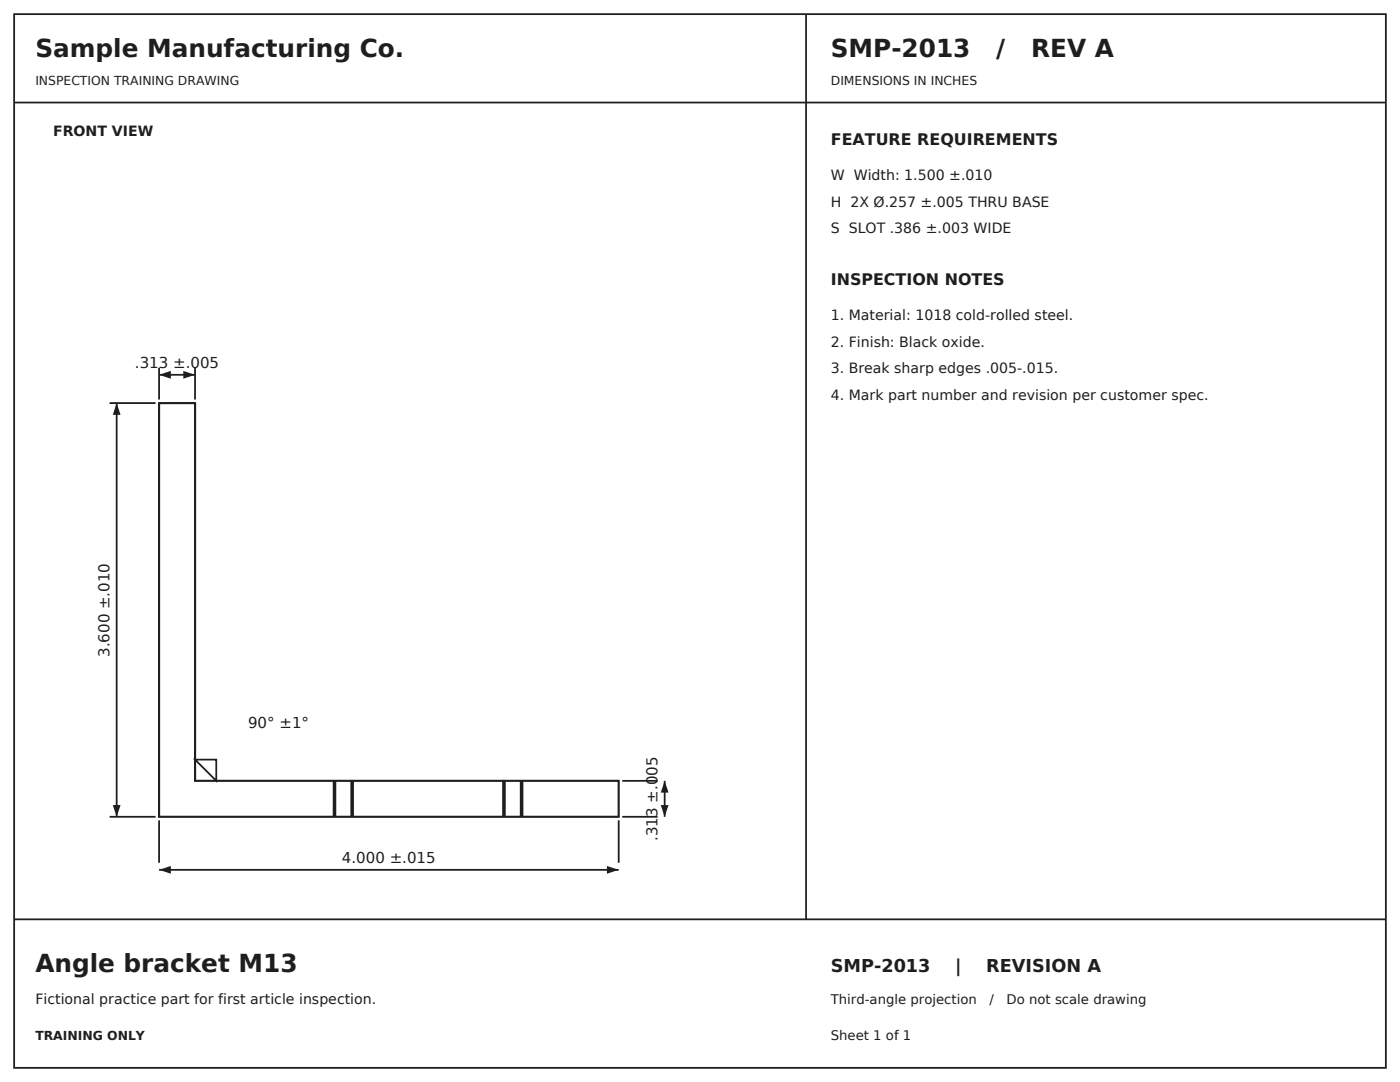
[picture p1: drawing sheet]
<svg xmlns="http://www.w3.org/2000/svg" width="279mm" height="216mm" viewBox="0 0 279 216" stroke-linecap="round" stroke-linejoin="round" font-family="sans-serif">
<defs><g id="words">
<g font-size="4.9" fill="#1a1f24">
<text x="7.1" y="11.3">Sample Manufacturing Co.</text>
<text x="165.8" y="11.3">SMP-2013</text>
<text x="198.8" y="11.3">/</text>
<text x="205.8" y="11.3">REV A</text>
<text x="7.1" y="194">Angle bracket M13</text>
</g>
<g font-size="3.5" fill="#1a1f24">
<text x="165.8" y="194">SMP-2013</text>
<text x="190.6" y="194">|</text>
<text x="196.8" y="194">REVISION A</text>
</g>
<g font-size="3.2" fill="#1a1f24">
<text x="165.8" y="28.9">FEATURE REQUIREMENTS</text>
<text x="165.8" y="56.8">INSPECTION NOTES</text>
</g>
<g font-size="3" fill="#1a1f24">
<text x="26.9" y="73.4">.313 ±.005</text>
<text x="21.9" y="131.1" transform="rotate(-90 21.9 131.1)">3.600 ±.010</text>
<text x="49.5" y="145.2">90° ±1°</text>
<text x="131.2" y="167.8" transform="rotate(-90 131.2 167.8)">.313 ±.005</text>
<text x="68.2" y="172.2">4.000 ±.015</text>
</g>
<g font-size="2.8" fill="#1a1f24">
<text x="10.6" y="27.2">FRONT VIEW</text>
<text x="165.8" y="36">W Width: 1.500 ±.010</text>
<text x="165.8" y="41.3">H 2X Ø.257 ±.005 THRU BASE</text>
<text x="165.8" y="46.6">S SLOT .386 ±.003 WIDE</text>
<text x="165.8" y="63.9">1. Material: 1018 cold-rolled steel.</text>
<text x="165.8" y="69.1">2. Finish: Black oxide.</text>
<text x="165.8" y="74.4">3. Break sharp edges .005-.015.</text>
<text x="165.8" y="79.7">4. Mark part number and revision per customer spec.</text>
<text x="7.1" y="200.4">Fictional practice part for first article inspection.</text>
</g>
<g font-size="2.6" fill="#1a1f24">
<text x="165.8" y="200.4">Third-angle projection</text>
<text x="197.5" y="200.4">/</text>
<text x="200.9" y="200.4">Do not scale drawing</text>
<text x="165.8" y="207.4">Sheet 1 of 1</text>
</g>
<g font-size="2.5" fill="#1a1f24">
<text x="7.1" y="16.9">INSPECTION TRAINING DRAWING</text>
<text x="165.8" y="16.9">DIMENSIONS IN INCHES</text>
<text x="7.1" y="207.4">TRAINING ONLY</text>
</g>
</g></defs>
<path d="M2.8 2.8h273.8v210.3h-273.8zM160.9 2.8v180.6M2.8 20.5h273.8M31.7 163.7v8.5zM31.7 173.6h91.8zM123.5 163.7v8.5zM2.8 183.4h273.8" fill="none" stroke="#1a1f24" stroke-width=".35"/>
<path d="M31.7 80.4h7.2v75.4h84.6v7.2h-91.8z" fill="none" stroke="#1a1f24" stroke-width=".42"/>
<g fill="#1a1f24">
<path d="M31.7 173.6l2.4-.8v1.5z"/>
<path d="M121.1 172.8l2.4 .8-2.4 .7z"/>
</g>
<path d="M21.9 80.4h9.1zM23.3 80.4v82.6zM21.9 163h9.1z" fill="none" stroke="#1a1f24" stroke-width=".35"/>
<g fill="#1a1f24">
<path d="M22.5 160.6h1.6l-.8 2.4z"/>
<path d="M23.3 80.4l.8 2.4h-1.6z"/>
</g>
<path d="M124.2 155.8h7zM132.6 155.8v7.2zM124.2 163h7z" fill="none" stroke="#1a1f24" stroke-width=".35"/>
<g fill="#1a1f24">
<path d="M131.9 160.6h1.5l-.8 2.4z"/>
<path d="M132.6 155.8l.8 2.4h-1.5z"/>
</g>
<path d="M31.7 73.4v6.3zM31.7 74.8h7.2zM38.9 73.4v6.3z" fill="none" stroke="#1a1f24" stroke-width=".35"/>
<g fill="#1a1f24">
<path d="M31.7 74.8l2.4-.8v1.6z"/>
<path d="M36.6 74l2.3 .8-2.3 .8z"/>
</g>
<path d="M38.9 151.6h4.3v4.2z" fill="none" stroke="#1a1f24" stroke-width=".35"/>
<path d="M66.8 155.8v7.2zM70.3 155.8v7.2zM100.6 155.8v7.2zM104.1 155.8v7.2z" fill="none" stroke="#1a1f24" stroke-width=".71" stroke-linecap="butt"/>
<use href="#words"/>
</svg>
